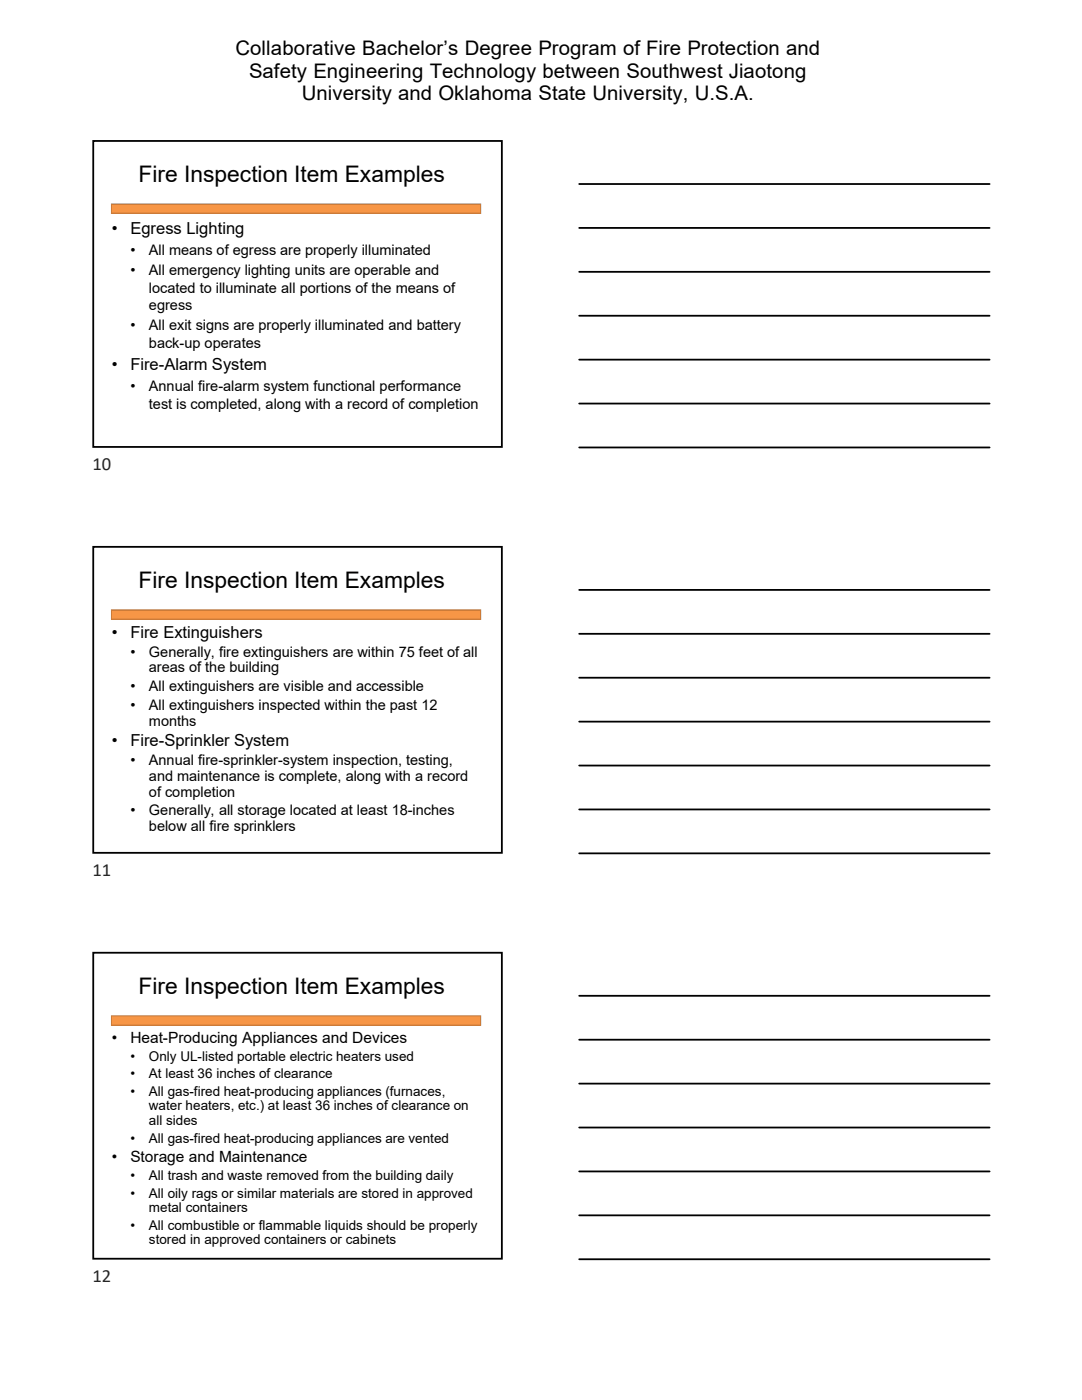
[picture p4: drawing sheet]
<svg xmlns="http://www.w3.org/2000/svg" width="216mm" height="279mm" viewBox="0 0 216 279" stroke-linecap="round" stroke-linejoin="round" font-family="sans-serif">
<defs><g id="words">
<g font-size="4.6">
<text x="27.6" y="36.3">Fire Inspection Item Examples</text>
<text x="27.6" y="117.3">Fire Inspection Item Examples</text>
<text x="27.6" y="198.4">Fire Inspection Item Examples</text>
</g>
<g font-size="4">
<text x="47" y="11.1">Collaborative Bachelor’s Degree Program of Fire Protection and</text>
<text x="49.7" y="15.5">Safety Engineering Technology between Southwest Jiaotong</text>
<text x="60.2" y="20">University and Oklahoma State University, U.S.A.</text>
</g>
<g font-size="3.7" fill="#262626">
<text x="18.4" y="93.9">10</text>
<text x="18.4" y="174.9">11</text>
<text x="18.4" y="255.9">12</text>
</g>
<g font-size="3.3">
<text x="22.3" y="46.7">•</text>
<text x="26" y="46.7">Egress Lighting</text>
<text x="22.3" y="73.9">•</text>
<text x="26" y="73.9">Fire-Alarm System</text>
<text x="22.3" y="127.3">•</text>
<text x="26" y="127.3">Fire Extinguishers</text>
<text x="22.3" y="148.9">•</text>
<text x="26" y="148.9">Fire-Sprinkler System</text>
</g>
<g font-size="3.1">
<text x="22.3" y="208.1">•</text>
<text x="26" y="208.1">Heat-Producing Appliances and Devices</text>
<text x="22.3" y="231.9">•</text>
<text x="26" y="231.9">Storage and Maintenance</text>
</g>
<g font-size="2.9">
<text x="26" y="50.8">•</text>
<text x="29.7" y="50.8">All means of egress are properly illuminated</text>
<text x="26" y="54.9">•</text>
<text x="29.7" y="54.9">All emergency lighting units are operable and</text>
<text x="29.7" y="58.4">located to illuminate all portions of the means of</text>
<text x="26" y="65.9">•</text>
<text x="29.7" y="65.9">All exit signs are properly illuminated and battery</text>
<text x="29.7" y="61.8">egress</text>
<text x="29.7" y="69.4">back-up operates</text>
<text x="26" y="78.1">•</text>
<text x="29.7" y="78.1">Annual fire-alarm system functional performance</text>
<text x="29.7" y="81.5">test is completed, along with a record of completion</text>
<text x="26" y="131.1">•</text>
<text x="29.7" y="131.1">Generally, fire extinguishers are within 75 feet of all</text>
<text x="26" y="137.9">•</text>
<text x="29.7" y="137.9">All extinguishers are visible and accessible</text>
<text x="29.7" y="134.2">areas of the building</text>
<text x="26" y="141.7">•</text>
<text x="29.7" y="141.7">All extinguishers inspected within the past 12</text>
<text x="29.7" y="144.8">months</text>
<text x="26" y="152.7">•</text>
<text x="29.7" y="152.7">Annual fire-sprinkler-system inspection, testing,</text>
<text x="29.7" y="155.9">and maintenance is complete, along with a record</text>
<text x="29.7" y="159">of completion</text>
<text x="26" y="162.7">•</text>
<text x="29.7" y="162.7">Generally, all storage located at least 18-inches</text>
<text x="29.7" y="165.8">below all fire sprinklers</text>
</g>
<g font-size="2.7">
<text x="26" y="211.7">•</text>
<text x="26" y="215.2">•</text>
<text x="29.7" y="211.7">Only UL-listed portable electric heaters used</text>
<text x="29.7" y="215.2">At least 36 inches of clearance</text>
<text x="26" y="218.7">•</text>
<text x="29.7" y="218.7">All gas-fired heat-producing appliances (furnaces,</text>
<text x="29.7" y="221.6">water heaters, etc.) at least 36 inches of clearance on</text>
<text x="29.7" y="224.5">all sides</text>
<text x="26" y="228">•</text>
<text x="29.7" y="228">All gas-fired heat-producing appliances are vented</text>
<text x="26" y="235.5">•</text>
<text x="26" y="239">•</text>
<text x="29.7" y="235.5">All trash and waste removed from the building daily</text>
<text x="29.7" y="239">All oily rags or similar materials are stored in approved</text>
<text x="26" y="245.4">•</text>
<text x="29.7" y="245.4">All combustible or flammable liquids should be properly</text>
<text x="29.7" y="241.9">metal containers</text>
<text x="29.7" y="248.3">stored in approved containers or cabinets</text>
</g>
</g></defs>
<path d="M22.2 40.7h73.7v1.9h-73.7z" fill="#f79646"/>
<path d="M22.1 40.6h73.9v2.1h-73.9zM22.2 40.8l.2-.1v1.9l-.2-.1h73.7l-.1 .1v-1.9l.1 .1z" fill="#b66d31"/>
<path d="M18.6 28.1h81.5v61.1h-81.5z" fill="none" stroke="#000" stroke-width=".36"/>
<path d="M18.4 109h81.9v61.4h-81.9z" fill="#fff"/>
<path d="M22.2 121.7h73.7v1.9h-73.7z" fill="#f79646"/>
<path d="M22.1 121.6h73.9v2.1h-73.9zM22.2 121.8l.2-.1v1.9l-.2-.1h73.7l-.1 .1v-1.9l.1 .1z" fill="#b66d31"/>
<path d="M18.6 109.1h81.5v61.1h-81.5z" fill="none" stroke="#000" stroke-width=".36"/>
<path d="M18.4 190h81.9v61.4h-81.9z" fill="#fff"/>
<path d="M22.2 202.7h73.7v1.9h-73.7z" fill="#f79646"/>
<path d="M22.1 202.6h73.9v2.1h-73.9zM22.4 202.7v1.9l-.2-.1h73.7l-.1 .1v-1.9l.1 .1h-73.7z" fill="#b66d31"/>
<g fill="none" stroke="#000" stroke-width=".36">
<path d="M115.6 36.7h81.9M115.6 45.5h81.9M115.6 54.3h81.9M115.6 63h81.9M115.6 71.8h81.9M115.6 80.5h81.9M115.6 89.3h81.9M115.6 117.7h81.9M115.6 126.5h81.9M115.6 135.3h81.9M115.6 144h81.9M115.6 152.8h81.9"/>
<path d="M115.6 161.5h81.9M115.6 170.3h81.9M18.6 190.1h81.5v61.1h-81.5zM115.6 198.7h81.9M115.6 207.5h81.9M115.6 216.3h81.9M115.6 225h81.9M115.6 233.8h81.9M115.6 242.5h81.9M115.6 251.3h81.9"/>
</g>
<use href="#words"/>
</svg>
